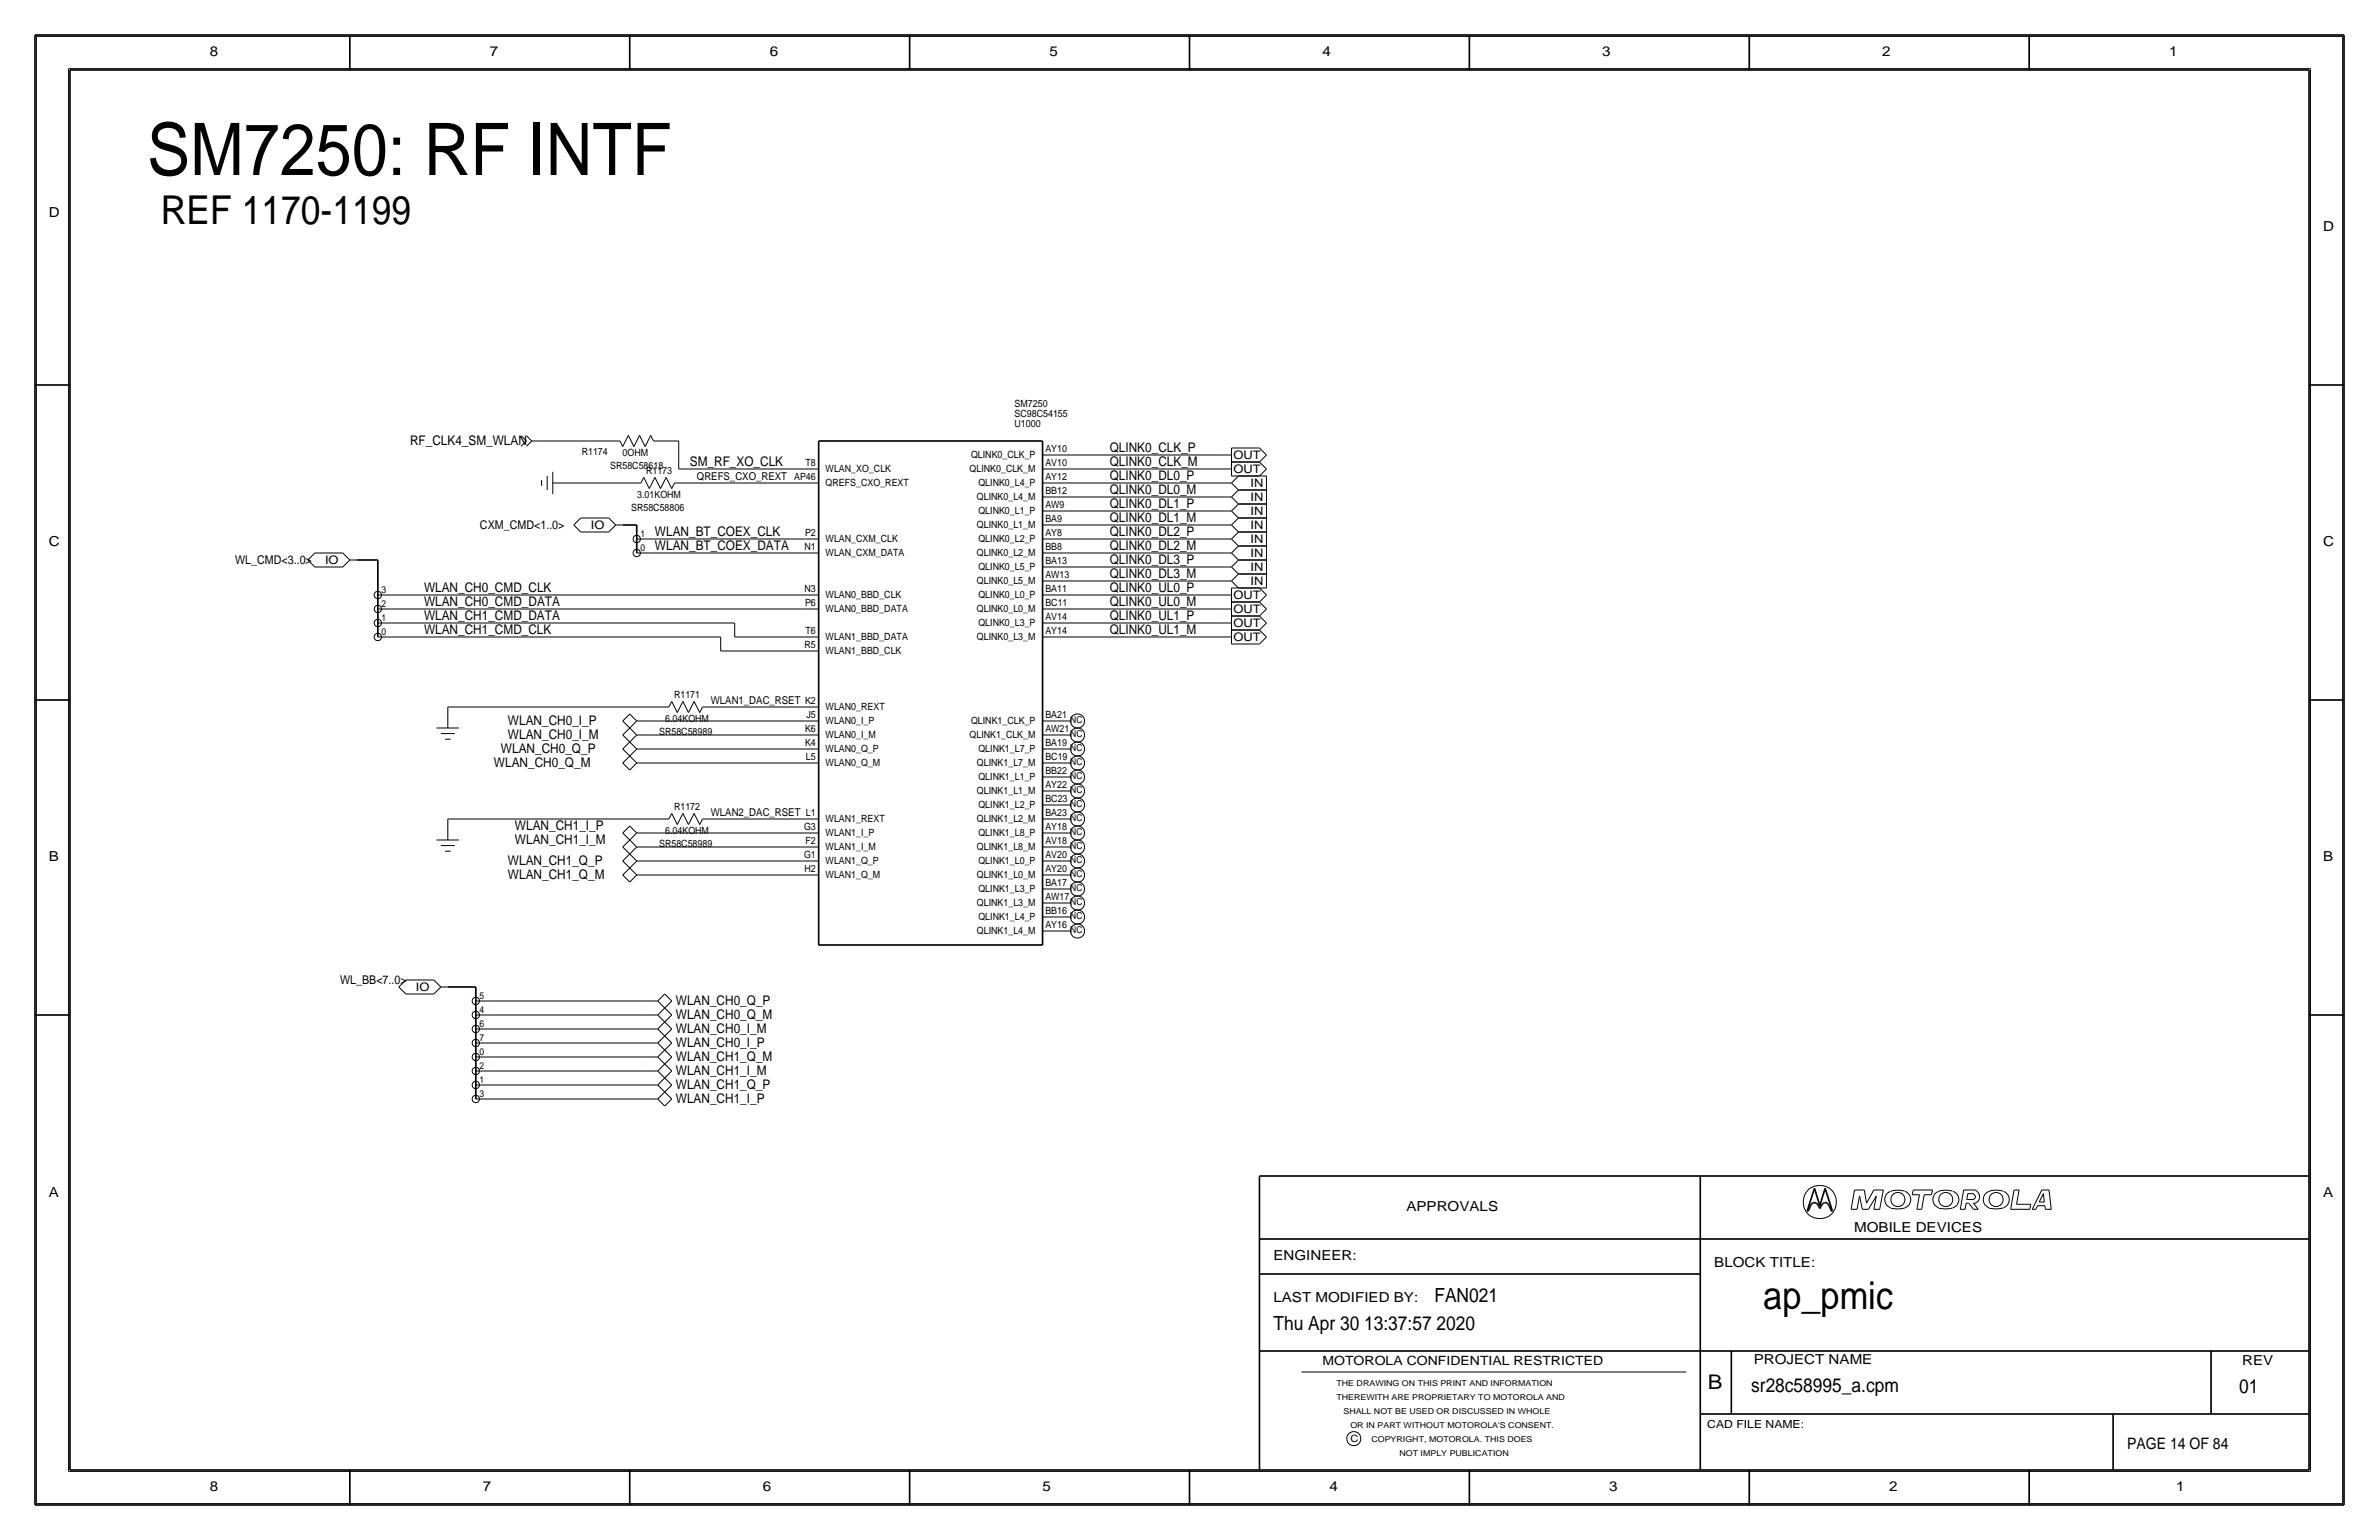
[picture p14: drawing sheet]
<svg xmlns="http://www.w3.org/2000/svg" width="432mm" height="279mm" viewBox="0 0 432 279" stroke-linecap="round" stroke-linejoin="round" font-family="sans-serif">
<defs><g id="words">
<text font-size="13.2" x="26.7" y="31.8">SM7250: RF INTF</text>
<text font-size="7.2" x="29.2" y="40.6">REF 1170-1199</text>
<text font-size="7" x="320" y="237.5">ap_pmic</text>
<text font-size="3.7" x="310" y="252.1">B</text>
<g font-size="3.5">
<text x="260.3" y="236.2">FAN021</text>
<text x="231.1" y="241.3">Thu Apr 30 13:37:57 2020</text>
<text x="317.9" y="252.6">sr28c58995_a.cpm</text>
<text x="406.4" y="252.7">01</text>
</g>
<text font-size="2.9" x="386.1" y="262.9">PAGE 14 OF 84</text>
<g font-size="2.5">
<text x="38.1" y="10.2">8</text>
<text x="88.9" y="10.2">7</text>
<text x="139.7" y="10.2">6</text>
<text x="190.5" y="10.2">5</text>
<text x="240" y="10.2">4</text>
<text x="290.8" y="10.2">3</text>
<text x="341.6" y="10.2">2</text>
<text x="393.7" y="10.2">1</text>
<text x="8.9" y="39.4">D</text>
<text x="421.6" y="41.9">D</text>
<text x="8.9" y="99.1">C</text>
<text x="421.6" y="99.1">C</text>
<text x="8.9" y="156.2">B</text>
<text x="421.6" y="156.2">B</text>
<text x="8.9" y="217.2">A</text>
<text x="255.3" y="219.7">APPROVALS</text>
<text x="421.6" y="217.2">A</text>
<text x="336.5" y="223.5">MOBILE DEVICES</text>
<text x="231.1" y="228.6">ENGINEER:</text>
<text x="311.1" y="229.9">BLOCK TITLE:</text>
<text x="231.1" y="236.2">LAST MODIFIED BY:</text>
<text x="318.3" y="247.5">PROJECT NAME</text>
<text x="407" y="247.6">REV</text>
<text x="38.1" y="270.5">8</text>
<text x="87.6" y="270.5">7</text>
<text x="138.4" y="270.5">6</text>
<text x="189.2" y="270.5">5</text>
<text x="241.3" y="270.5">4</text>
<text x="292.1" y="270.5">3</text>
<text x="342.9" y="270.5">2</text>
<text x="395" y="270.5">1</text>
</g>
<g font-size="2.4">
<text x="74.4" y="80.8">RF_CLK4_SM_WLAN</text>
<text x="201.4" y="82">QLINK0_CLK_P</text>
<text x="125.2" y="84.6">SM_RF_XO_CLK</text>
<text x="201.4" y="87.1">QLINK0_DL0_P</text>
<text x="201.4" y="89.7">QLINK0_DL0_M</text>
<text x="201.4" y="84.6">QLINK0_CLK_M</text>
<text x="201.4" y="92.2">QLINK0_DL1_P</text>
<text x="201.4" y="94.7">QLINK0_DL1_M</text>
<text x="118.9" y="99.8">WLAN_BT_COEX_DATA</text>
<text x="118.9" y="97.3">WLAN_BT_COEX_CLK</text>
<text x="201.4" y="97.3">QLINK0_DL2_P</text>
<text x="201.4" y="99.8">QLINK0_DL2_M</text>
<text x="77" y="107.4">WLAN_CH0_CMD_CLK</text>
<text x="201.4" y="107.4">QLINK0_UL0_P</text>
<text x="201.4" y="102.4">QLINK0_DL3_P</text>
<text x="201.4" y="104.9">QLINK0_DL3_M</text>
<text x="77" y="112.5">WLAN_CH1_CMD_DATA</text>
<text x="77" y="110">WLAN_CH0_CMD_DATA</text>
<text x="201.4" y="112.5">QLINK0_UL1_P</text>
<text x="201.4" y="110">QLINK0_UL0_M</text>
<text x="77" y="115.1">WLAN_CH1_CMD_CLK</text>
<text x="201.4" y="115.1">QLINK0_UL1_M</text>
<text x="92.2" y="131.6">WLAN_CH0_I_P</text>
<text x="90.9" y="136.7">WLAN_CH0_Q_P</text>
<text x="92.2" y="134.1">WLAN_CH0_I_M</text>
<text x="89.7" y="139.2">WLAN_CH0_Q_M</text>
<text x="93.5" y="150.6">WLAN_CH1_I_P</text>
<text x="93.5" y="153.2">WLAN_CH1_I_M</text>
<text x="92.2" y="157">WLAN_CH1_Q_P</text>
<text x="92.2" y="159.5">WLAN_CH1_Q_M</text>
<text x="122.7" y="182.4">WLAN_CH0_Q_P</text>
<text x="122.7" y="184.9">WLAN_CH0_Q_M</text>
<text x="122.7" y="190">WLAN_CH0_I_P</text>
<text x="122.7" y="187.5">WLAN_CH0_I_M</text>
<text x="122.7" y="197.6">WLAN_CH1_Q_P</text>
<text x="122.7" y="195.1">WLAN_CH1_I_M</text>
<text x="122.7" y="192.5">WLAN_CH1_Q_M</text>
<text x="122.7" y="200.2">WLAN_CH1_I_P</text>
</g>
<text font-size="2.3" x="240" y="247.6">MOTOROLA CONFIDENTIAL RESTRICTED</text>
<g font-size="2.2">
<text x="87.1" y="96">CXM_CMD&lt;1..0&gt;</text>
<text x="42.7" y="102.4">WL_CMD&lt;3..0&gt;</text>
<text x="61.7" y="178.6">WL_BB&lt;7..0&gt;</text>
</g>
<g font-size="2.1">
<text x="223.9" y="83.4">OUT</text>
<text x="223.9" y="85.9">OUT</text>
<text x="227" y="88.3">IN</text>
<text x="107.2" y="96">IO</text>
<text x="227" y="96">IN</text>
<text x="227" y="93.4">IN</text>
<text x="227" y="90.9">IN</text>
<text x="227" y="101">IN</text>
<text x="227" y="98.5">IN</text>
<text x="59" y="102.3">IO</text>
<text x="227" y="103.6">IN</text>
<text x="227" y="106.1">IN</text>
<text x="223.9" y="113.8">OUT</text>
<text x="223.9" y="111.3">OUT</text>
<text x="223.9" y="108.8">OUT</text>
<text x="223.9" y="116.4">OUT</text>
<text x="75.5" y="179.8">IO</text>
</g>
<g font-size="2">
<text x="126.5" y="87.1">QREFS_CXO_REXT</text>
<text x="129" y="127.8">WLAN1_DAC_RSET K2</text>
<text x="129" y="148.1">WLAN2_DAC_RSET L1</text>
<text x="309.9" y="259.1">CAD FILE NAME:</text>
</g>
<g font-size="1.8">
<text x="184.2" y="77.5">U1000</text>
<text x="184.2" y="73.8">SM7250</text>
<text x="184.2" y="75.7">SC98C54155</text>
<text x="105.6" y="82.5">R1174</text>
<text x="113" y="82.6">0OHM</text>
<text x="176.2" y="83.1">QLINK0_CLK_P</text>
<text x="189.7" y="82">AY10</text>
<text x="110.7" y="85.1">SR58C58618</text>
<text x="117.3" y="86">R1173</text>
<text x="144.1" y="87.1">AP46</text>
<text x="146.2" y="84.6">T8</text>
<text x="149.9" y="85.6">WLAN_XO_CLK</text>
<text x="149.9" y="88.2">QREFS_CXO_REXT</text>
<text x="176" y="85.7">QLINK0_CLK_M</text>
<text x="177.6" y="88.2">QLINK0_L4_P</text>
<text x="189.7" y="87.1">AY12</text>
<text x="189.7" y="89.7">BB12</text>
<text x="189.7" y="84.6">AV10</text>
<text x="114.6" y="92.7">SR58C58806</text>
<text x="115.7" y="90.3">3.01KOHM</text>
<text x="177.3" y="95.8">QLINK0_L1_M</text>
<text x="177.3" y="90.7">QLINK0_L4_M</text>
<text x="177.6" y="93.3">QLINK0_L1_P</text>
<text x="189.7" y="92.2">AW9</text>
<text x="189.7" y="94.7">BA9</text>
<text x="146" y="99.8">N1</text>
<text x="146.1" y="97.3">P2</text>
<text x="149.9" y="100.9">WLAN_CXM_DATA</text>
<text x="149.9" y="98.3">WLAN_CXM_CLK</text>
<text x="177.3" y="100.9">QLINK0_L2_M</text>
<text x="177.6" y="98.4">QLINK0_L2_P</text>
<text x="189.7" y="97.3">AY8</text>
<text x="189.7" y="99.8">BB8</text>
<text x="146" y="107.4">N3</text>
<text x="177.3" y="106">QLINK0_L5_M</text>
<text x="177.6" y="103.4">QLINK0_L5_P</text>
<text x="189.7" y="102.4">BA13</text>
<text x="189.7" y="104.9">AW13</text>
<text x="189.7" y="107.4">BA11</text>
<text x="146.1" y="110">P6</text>
<text x="149.9" y="111.1">WLAN0_BBD_DATA</text>
<text x="149.9" y="108.5">WLAN0_BBD_CLK</text>
<text x="177.3" y="111.1">QLINK0_L0_M</text>
<text x="177.6" y="113.6">QLINK0_L3_P</text>
<text x="177.6" y="108.5">QLINK0_L0_P</text>
<text x="189.7" y="112.5">AV14</text>
<text x="189.7" y="110">BC11</text>
<text x="146" y="117.6">R5</text>
<text x="146.2" y="115.1">T6</text>
<text x="149.9" y="116.1">WLAN1_BBD_DATA</text>
<text x="149.9" y="118.7">WLAN1_BBD_CLK</text>
<text x="177.3" y="116.1">QLINK0_L3_M</text>
<text x="189.7" y="115.1">AY14</text>
<text x="120.7" y="130.9">6.04KOHM</text>
<text x="122.3" y="126.7">R1171</text>
<text x="146.4" y="130.3">J5</text>
<text x="149.9" y="128.8">WLAN0_REXT</text>
<text x="149.9" y="131.3">WLAN0_I_P</text>
<text x="176.2" y="131.3">QLINK1_CLK_P</text>
<text x="189.7" y="130.3">BA21</text>
<text x="119.6" y="133.3">SR58C58989</text>
<text x="146.1" y="135.3">K4</text>
<text x="146.1" y="132.8">K6</text>
<text x="146.3" y="137.9">L5</text>
<text x="149.9" y="136.4">WLAN0_Q_P</text>
<text x="149.9" y="133.9">WLAN0_I_M</text>
<text x="176" y="133.9">QLINK1_CLK_M</text>
<text x="177.6" y="136.4">QLINK1_L7_P</text>
<text x="189.7" y="135.3">BA19</text>
<text x="189.7" y="137.9">BC19</text>
<text x="189.7" y="132.8">AW21</text>
<text x="149.9" y="139">WLAN0_Q_M</text>
<text x="177.3" y="139">QLINK1_L7_M</text>
<text x="177.6" y="141.5">QLINK1_L1_P</text>
<text x="189.7" y="140.5">BB22</text>
<text x="189.7" y="143">AY22</text>
<text x="122.3" y="147">R1172</text>
<text x="149.9" y="149.1">WLAN1_REXT</text>
<text x="177.3" y="149.2">QLINK1_L2_M</text>
<text x="177.3" y="144.1">QLINK1_L1_M</text>
<text x="177.6" y="146.6">QLINK1_L2_P</text>
<text x="189.7" y="145.5">BC23</text>
<text x="189.7" y="148.1">BA23</text>
<text x="119.6" y="153.7">SR58C58989</text>
<text x="120.7" y="151.2">6.04KOHM</text>
<text x="145.9" y="155.7">G1</text>
<text x="145.9" y="150.6">G3</text>
<text x="146.2" y="153.2">F2</text>
<text x="149.9" y="151.7">WLAN1_I_P</text>
<text x="149.9" y="154.2">WLAN1_I_M</text>
<text x="177.3" y="154.2">QLINK1_L8_M</text>
<text x="177.6" y="151.7">QLINK1_L8_P</text>
<text x="189.7" y="150.6">AY18</text>
<text x="189.7" y="153.2">AV18</text>
<text x="189.7" y="155.7">AV20</text>
<text x="146" y="158.2">H2</text>
<text x="149.9" y="156.8">WLAN1_Q_P</text>
<text x="149.9" y="159.3">WLAN1_Q_M</text>
<text x="177.3" y="159.3">QLINK1_L0_M</text>
<text x="177.6" y="161.8">QLINK1_L3_P</text>
<text x="177.6" y="156.8">QLINK1_L0_P</text>
<text x="189.7" y="160.8">BA17</text>
<text x="189.7" y="158.2">AY20</text>
<text x="177.3" y="164.4">QLINK1_L3_M</text>
<text x="177.6" y="166.9">QLINK1_L4_P</text>
<text x="189.7" y="165.9">BB16</text>
<text x="189.7" y="163.3">AW17</text>
<text x="177.3" y="169.5">QLINK1_L4_M</text>
<text x="189.7" y="168.4">AY16</text>
<text x="245.1" y="261.6">C</text>
</g>
<g font-size="1.7">
<text x="116.2" y="99.9">0</text>
<text x="116.2" y="97.4">1</text>
<text x="69.2" y="107.5">3</text>
<text x="69.2" y="112.6">1</text>
<text x="69.2" y="110.1">2</text>
<text x="69.2" y="115.2">0</text>
<text x="194.3" y="131.2">NC</text>
<text x="194.3" y="136.3">NC</text>
<text x="194.3" y="133.8">NC</text>
<text x="194.3" y="143.9">NC</text>
<text x="194.3" y="141.4">NC</text>
<text x="194.3" y="138.8">NC</text>
<text x="194.3" y="149">NC</text>
<text x="194.3" y="146.5">NC</text>
<text x="194.3" y="151.5">NC</text>
<text x="194.3" y="154.1">NC</text>
<text x="194.3" y="161.7">NC</text>
<text x="194.3" y="159.2">NC</text>
<text x="194.3" y="156.6">NC</text>
<text x="194.3" y="166.8">NC</text>
<text x="194.3" y="164.2">NC</text>
<text x="194.3" y="169.3">NC</text>
<text x="87" y="181.2">5</text>
<text x="87" y="183.7">4</text>
<text x="87" y="186.3">6</text>
<text x="87" y="188.8">7</text>
<text x="87" y="191.4">0</text>
<text x="87" y="193.9">2</text>
<text x="87" y="196.4">1</text>
<text x="87" y="199">3</text>
</g>
<g font-size="1.5">
<text x="242.6" y="251.5">THE DRAWING ON THIS PRINT AND INFORMATION</text>
<text x="242.6" y="254">THEREWITH ARE PROPRIETARY TO MOTOROLA AND</text>
<text x="243.8" y="256.5">SHALL NOT BE USED OR DISCUSSED IN WHOLE</text>
<text x="245.1" y="259.1">OR IN PART WITHOUT MOTOROLA'S CONSENT.</text>
<text x="248.9" y="261.6">COPYRIGHT, MOTOROLA. THIS DOES</text>
<text x="254" y="264.2">NOT IMPLY PUBLICATION</text>
</g>
</g></defs>
<g fill="none" stroke="#000" stroke-width=".18">
<path d="M6.6 6.6h418.6zM6.6 6.6v266.2zM12.4 12.4v254.6zM12.4 12.4h407zM419.4 12.4v254.6zM425.2 6.6v266.2zM94.6 79l1 1zM95.6 79l.9 1zM114 79l-1 2zM114 79l1.1 2zM116.1 79l1 2zM116.1 79l-1 2z"/>
<path d="M118.1 79l.5 1zM118.1 79l-1 2zM95.6 80l-1 1zM96.5 80l-.9 1zM96.5 80h1.3zM97.8 80h12.7zM98.3 87.1v1zM99.3 86.4v2.5zM100.3 87.6h2.6zM100.3 85.6v4.1zM102.9 87.6h11.4zM104.1 95.2l1.3 1.3z"/>
<path d="M105.4 94l-1.3 1.3zM105.4 96.5h5.1zM105.4 94h5.1zM110.5 80h2zM110.5 94l1.3 1.3zM111.8 95.2h1.2zM111.8 95.2l-1.3 1.3zM112.5 80l.5 1zM114.3 87.6h2zM115.6 97.8h2.5zM116.8 86.6l1.1 2zM116.8 86.6l-.5 1z"/>
<path d="M118.1 97.8h27.9zM118.6 80h2zM118.9 86.6l-1 2zM118.9 86.6l1 2zM120.7 80h2.5zM120.9 86.6l-1 2zM120.9 86.6l1 2zM122.4 87.6l-.5 1zM122.4 87.6h2.1zM123.2 85.1h22.8zM123.2 80v5.1zM124.5 87.6h21.5z"/>
<path d="M146 85.1h2.6zM146 97.8h2.6zM146 87.6h2.6zM189.2 97.8h2.6zM189.2 92.7h2.6zM189.2 95.2h2.6zM189.2 87.6h2.6zM189.2 90.2h2.6zM189.2 82.5h2.6zM189.2 85.1h2.6zM191.8 85.1h29.2zM191.8 82.5h29.2z"/>
<path d="M191.8 90.2h30.4zM191.8 95.2h30.4zM191.8 87.6h30.4zM191.8 92.7h30.4zM191.8 97.8h30.4zM221 85.1h2.5zM221 82.5h2.5zM222.2 97.8h1.3zM222.2 95.2h1.3zM222.2 92.7h1.3zM222.2 90.2h1.3zM222.2 87.6h1.3z"/>
<path d="M223.5 97.8l1.3 1.3zM223.5 95.2l1.3 1.3zM223.5 92.7l1.3 1.3zM223.5 90.2l1.3 1.2zM223.5 87.6l1.3 1.3zM223.5 83.8h5.1zM223.5 86.4h5.1zM223.5 83.8v2.6zM223.5 81.3h5.1zM223.5 81.3v2.5zM224.8 99.1h5.1zM224.8 96.5h5.1z"/>
<path d="M224.8 94h5.1zM224.8 91.4h5.1zM224.8 88.9h5.1zM224.8 86.4h5.1zM224.8 99.1l-1.3 1.2zM224.8 96.5l-1.3 1.3zM224.8 94l-1.3 1.3zM224.8 91.4l-1.3 1.3zM224.8 88.9l-1.3 1.3zM224.8 86.4l-1.3 1.2zM228.6 83.8l1.3 1.3zM228.6 81.3l1.3 1.3z"/>
<path d="M229.9 99.1v2.5zM229.9 96.5v2.6zM229.9 94v2.5zM229.9 91.4v2.6zM229.9 88.9v2.5zM229.9 86.4v2.5zM229.9 85.1l-1.3 1.3zM229.9 82.5l-1.3 1.3zM55.9 101.6l1.2 1.3zM57.1 102.9h5.1zM57.1 100.3h5.1zM57.1 100.3l-1.2 1.3z"/>
<path d="M62.2 100.3l1.3 1.3zM63.5 101.6h1.3zM63.5 101.6l-1.3 1.3zM68.6 107.9h2.5zM68.6 110.5h2.5zM68.6 113h2.5zM68.6 115.6h2.5zM71.1 115.6h59.7zM71.1 107.9h74.9zM71.1 110.5h74.9zM71.1 113h62.2zM115.6 100.3h2.5z"/>
<path d="M118.1 100.3h27.9zM130.8 115.6v2.5zM130.8 118.1h15.2zM133.3 113v2.6zM133.3 115.6h12.7zM146 115.6h2.6zM146 118.1h2.6zM146 110.5h2.6zM146 107.9h2.6zM146 100.3h2.6zM189.2 113h2.6zM189.2 115.6h2.6z"/>
<path d="M189.2 107.9h2.6zM189.2 110.5h2.6zM189.2 102.9h2.6zM189.2 105.4h2.6zM189.2 100.3h2.6zM191.8 100.3h30.4zM191.8 105.4h30.4zM191.8 110.5h29.2zM191.8 115.6h29.2zM191.8 102.9h30.4zM191.8 107.9h29.2zM191.8 113h29.2z"/>
<path d="M221 115.6h2.5zM221 113h2.5zM221 110.5h2.5zM221 107.9h2.5zM222.2 102.9h1.3zM222.2 105.4h1.3zM222.2 100.3h1.3zM223.5 102.9l1.3 1.2zM223.5 105.4l1.3 1.3zM223.5 100.3l1.3 1.3zM223.5 114.3h5.1zM223.5 116.8h5.1z"/>
<path d="M223.5 114.3v2.5zM223.5 111.8h5.1zM223.5 111.8v2.5zM223.5 109.2h5.1zM223.5 109.2v2.6zM223.5 106.7h5.1zM223.5 106.7v2.5zM224.8 101.6h5.1zM224.8 104.1h5.1zM224.8 106.7h5.1zM224.8 101.6l-1.3 1.3zM224.8 104.1l-1.3 1.3z"/>
<path d="M228.6 114.3l1.3 1.3zM228.6 111.8l1.3 1.2zM228.6 109.2l1.3 1.3zM228.6 106.7l1.3 1.2zM229.9 101.6v2.5zM229.9 104.1v2.6zM229.9 115.6l-1.3 1.2zM229.9 113l-1.3 1.3zM229.9 110.5l-1.3 1.3zM229.9 107.9l-1.3 1.3zM79.2 132.1h4.1zM80 133.1h2.5z"/>
<path d="M80.8 134.1h1zM81.3 128.3h38.1zM81.3 128.3v1.2zM81.3 129.5v2.6zM113 138.4l1.3 1.3zM113 135.9l1.3 1.3zM113 133.3l1.3 1.3zM113 130.8l1.3 1.3zM114.3 137.2l-1.3 1.2zM114.3 134.6l-1.3 1.3zM114.3 132.1l-1.3 1.2zM114.3 129.5l-1.3 1.3z"/>
<path d="M114.3 137.2l1.3 1.2zM114.3 134.6l1.3 1.3zM114.3 132.1l1.3 1.2zM114.3 129.5l1.3 1.3zM115.6 138.4h2.5zM115.6 135.9h2.5zM115.6 133.3h2.5zM115.6 130.8h2.5zM115.6 138.4l-1.3 1.3zM115.6 135.9l-1.3 1.3zM115.6 133.3l-1.3 1.3zM115.6 130.8l-1.3 1.3z"/>
<path d="M118.1 133.3h27.9zM118.1 130.8h27.9zM118.1 138.4h27.9zM118.1 135.9h27.9zM119.4 128.3h2zM121.9 127.3l-.5 1zM121.9 127.3l1 2zM124 127.3l-1.1 2zM124 127.3l1 2zM126 127.3l-1 2zM126 127.3l1 2zM127.5 128.3l-.5 1z"/>
<path d="M127.5 128.3h2zM129.5 128.3h16.5zM146 128.3h2.6zM146 135.9h2.6zM146 138.4h2.6zM146 130.8h2.6zM146 133.3h2.6zM189.2 135.9h2.6zM189.2 138.4h2.6zM189.2 130.8h2.6zM189.2 133.3h2.6zM191.8 138.4h2.5z"/>
<path d="M191.8 135.9h2.5zM191.8 133.3h2.5zM191.8 130.8h2.5zM79.2 152.4h4.1zM80 153.4h2.5zM80.8 154.4h1zM81.3 148.6h38.1zM81.3 148.6v1.3zM81.3 149.9v2.5zM113 158.8l1.3 1.2zM113 156.2l1.3 1.3zM113 153.7l1.3 1.2z"/>
<path d="M113 151.1l1.3 1.3zM114.3 157.5l-1.3 1.2zM114.3 154.9l-1.3 1.3zM114.3 152.4l-1.3 1.3zM114.3 149.9l-1.3 1.2zM114.3 157.5l1.3 1.3zM114.3 154.9l1.3 1.3zM114.3 152.4l1.3 1.3zM114.3 149.9l1.3 1.2zM115.6 158.8h2.5zM115.6 156.2h2.5zM115.6 153.7h2.5z"/>
<path d="M115.6 151.1h2.5zM115.6 158.8l-1.3 1.2zM115.6 156.2l-1.3 1.3zM115.6 153.7l-1.3 1.2zM115.6 151.1l-1.3 1.3zM118.1 153.7h27.9zM118.1 151.1h27.9zM118.1 158.8h27.9zM118.1 156.2h27.9zM119.4 148.6h2zM121.9 147.6l-.5 1zM121.9 147.6l1 2z"/>
<path d="M124 147.6l-1.1 2zM124 147.6l1 2zM126 147.6l-1 2zM126 147.6l1 2zM127.5 148.6l-.5 1zM127.5 148.6h2zM129.5 148.6h16.6zM146 148.6h2.6zM146 156.2h2.6zM146 158.8h2.6zM146 151.1h2.6zM146 153.7h2.6z"/>
<path d="M189.2 156.2h2.6zM189.2 158.8h2.6zM189.2 151.1h2.6zM189.2 153.7h2.6zM189.2 146h2.6zM189.2 148.6h2.6zM189.2 141h2.6zM189.2 143.5h2.6zM191.8 151.1h2.5zM191.8 148.6h2.5zM191.8 146h2.5zM191.8 143.5h2.5z"/>
<path d="M191.8 141h2.5zM191.8 158.8h2.5zM191.8 156.2h2.5zM191.8 153.7h2.5zM72.4 179.1l1.3 1.2zM73.7 177.8h5zM73.7 177.8l-1.3 1.3zM78.7 177.8l1.3 1.3zM80 179.1h1.3zM80 179.1l-1.3 1.2zM189.2 166.4h2.6zM189.2 168.9h2.6z"/>
<path d="M189.2 161.3h2.6zM189.2 163.8h2.6zM191.8 168.9h2.5zM191.8 166.4h2.5zM191.8 163.8h2.5zM191.8 161.3h2.5zM73.7 180.3h5zM86.4 191.8h2.5zM86.4 189.2h2.5zM86.4 186.7h2.5zM86.4 181.6h2.5zM86.4 184.1h2.5z"/>
<path d="M86.4 199.4h2.5zM86.4 196.8h2.5zM86.4 194.3h2.5zM88.9 189.2h27.9zM88.9 194.3h27.9zM88.9 184.1h27.9zM88.9 181.6h27.9zM88.9 186.7h27.9zM88.9 191.8h27.9zM88.9 196.8h27.9zM88.9 199.4h27.9zM116.8 199.4h2.6z"/>
<path d="M116.8 196.8h2.6zM116.8 194.3h2.6zM116.8 191.8h2.6zM116.8 189.2h2.6zM116.8 186.7h2.6zM116.8 184.1h2.6zM116.8 181.6h2.6zM119.4 199.4l1.2-1.3zM119.4 199.4l1.2 1.3zM119.4 196.8l1.2-1.2zM119.4 196.8l1.2 1.3zM119.4 194.3l1.2-1.3z"/>
<path d="M119.4 194.3l1.2 1.3zM119.4 191.8l1.2-1.3zM119.4 191.8l1.2 1.2zM119.4 189.2l1.2-1.2zM119.4 189.2l1.2 1.3zM119.4 186.7l1.2-1.3zM119.4 186.7l1.2 1.3zM119.4 184.1l1.2-1.2zM119.4 184.1l1.2 1.3zM119.4 181.6l1.2-1.3zM119.4 181.6l1.2 1.3zM120.6 198.1l1.3-1.2z"/>
<path d="M120.6 195.6l1.3-1.3zM120.6 193l1.3-1.2zM120.6 190.5l1.3-1.3zM120.6 188l1.3-1.3zM120.6 185.4l1.3-1.2zM120.6 182.9l1.3-1.3zM120.7 198.1l1.2 1.3zM120.7 195.6l1.2 1.2zM120.7 193l1.2 1.3zM120.7 190.5l1.2 1.3zM120.7 188l1.2 1.2zM120.7 185.4l1.2 1.3z"/>
<path d="M120.7 182.9l1.2 1.2zM120.7 180.3l1.2 1.3zM120.6 200.7l1.3-1.3zM336 219.4h1.1zM336.6 215.9h1.8zM336.6 215.9l-.6 3.5zM337.5 217l-.4 2.4zM337.5 217l.5 2.4zM338 219.4h1.1zM338.4 215.9l.4 2.4zM340.1 219.4h1.1zM340.1 215.9h1.7z"/>
<path d="M340.1 215.9l-1.3 2.4zM340.6 217l-1.5 2.4zM340.6 217l-.5 2.4zM341.8 215.9l-.6 3.5zM343.1 216.2a1.6 1.6 0 0 0-1 1.5 1.6 1.6 0 0 0 1.1 1.5M345.7 216.1h-.2a4 4 0 0 0-2.3 .1M345.7 216.2a1.59 1.59 0 0 1 1.1 1.5 1.59 1.59 0 0 1-1.1 1.5 5.1 5.1 0 0 1-2.5 0M347.1 216.8h1.3zM347.3 215.9l-.2 .9zM347.3 215.9h3.5zM347.9 219.4h.9zM348.4 216.8l-.5 2.6z"/>
<path d="M349.2 216.8l-.4 2.6zM349.2 216.8h1.4zM350.8 215.9l-.2 .9zM354.4 216.1a3.1 3.1 0 0 0-3.3 .7 1.62 1.62 0 0 0 .8 2.4M354.4 219.2a5.1 5.1 0 0 1-2.5 0M354.5 216.2a1.59 1.59 0 0 1 1 1.5 1.59 1.59 0 0 1-1 1.5M355.8 219.4h.9zM356.4 215.9l-.6 3.5zM356.4 215.9h2.2zM356.9 218.3l-.2 1.1zM356.9 218.3h.4zM357 217.6h1.2z"/>
<path d="M357.2 216.6l-.2 1zM357.2 216.6h1zM357.3 218.3l.9 1.1zM358.1 216.7a.5 .5 0 0 1 .4 .4 .5 .5 0 0 1-.4 .5M358.2 219.4h.9zM358.2 218.3l.9 1.1zM358.2 218.3h.4zM358.5 216a1.24 1.24 0 0 1 .8 1.1 1.24 1.24 0 0 1-.8 1.2M363.5 216.1a3.1 3.1 0 0 0-3.3 .7 1.62 1.62 0 0 0 .8 2.4M363.6 219.2a5.1 5.1 0 0 1-2.6 0M363.6 216.2a1.59 1.59 0 0 1 1.1 1.5 1.59 1.59 0 0 1-1.1 1.5M364.9 219.4h3.5z"/>
<path d="M365.6 215.9l-.7 3.5zM365.6 215.9h.9zM366 218.5h2.6zM366.5 215.9l-.5 2.6zM368.6 218.5l-.2 .9zM368.9 219.4h.6zM369.8 218.7h1.3zM369.8 218.7l-.3 .7zM370.1 218.1h.9zM370.6 215.9l-1.7 3.5zM370.6 215.9h1.3zM370.9 216.6l-.8 1.5z"/>
<path d="M370.9 216.6l.1 1.5zM371.1 218.7l.1 .7zM371.2 219.4h1.1zM371.9 215.9l.4 3.5zM236.2 248.9h69.9zM6.6 272.8h418.6zM12.4 267h407z"/>
<circle cx="115.6" cy="97.8" r=".67"/>
<circle cx="68.6" cy="113" r=".67"/>
<circle cx="68.6" cy="108" r=".67"/>
<circle cx="68.6" cy="115.6" r=".67"/>
<circle cx="68.6" cy="110.5" r=".67"/>
<circle cx="115.6" cy="100.3" r=".67"/>
<circle cx="195.6" cy="133.4" r="1.28"/>
<circle cx="195.6" cy="138.4" r="1.28"/>
<circle cx="195.6" cy="130.8" r="1.28"/>
<circle cx="195.6" cy="135.9" r="1.28"/>
<circle cx="195.6" cy="146.1" r="1.28"/>
<circle cx="195.6" cy="143.5" r="1.28"/>
<circle cx="195.6" cy="141" r="1.28"/>
<circle cx="195.6" cy="153.7" r="1.28"/>
<circle cx="195.6" cy="151.1" r="1.28"/>
<circle cx="195.6" cy="148.6" r="1.28"/>
<circle cx="195.6" cy="156.2" r="1.28"/>
<circle cx="195.6" cy="158.8" r="1.28"/>
<circle cx="195.6" cy="168.9" r="1.28"/>
<circle cx="195.6" cy="166.4" r="1.28"/>
<circle cx="195.6" cy="163.8" r="1.28"/>
<circle cx="195.6" cy="161.3" r="1.28"/>
<circle cx="86.4" cy="191.8" r=".67"/>
<circle cx="86.4" cy="186.7" r=".67"/>
<circle cx="86.4" cy="181.6" r=".67"/>
<circle cx="86.4" cy="184.2" r=".67"/>
<circle cx="86.4" cy="196.9" r=".67"/>
<circle cx="86.4" cy="194.3" r=".67"/>
<circle cx="86.4" cy="189.2" r=".67"/>
<circle cx="86.4" cy="199.4" r=".67"/>
<circle cx="330.3" cy="218.1" r="3"/>
<circle cx="344.5" cy="217.6" r="1.28"/>
<circle cx="353.2" cy="217.6" r="1.28"/>
<circle cx="362.3" cy="217.6" r="1.28"/>
<circle cx="245.7" cy="261" r="1.28"/>
</g>
<g fill="none" stroke="#000" stroke-width=".3">
<path d="M6.3 6.4v266.7zM6.4 6.4h419zM12.7 12.7h406.4zM12.7 12.7v254zM63.5 6.4v6.3zM114.3 6.4v6.3zM165.1 6.4v6.3zM215.9 6.3v6.4zM266.7 6.4v6.3zM317.5 6.4v6.3zM368.3 6.4v6.3zM419.1 12.7v254z"/>
<path d="M425.4 6.4v266.7zM6.3 69.8h6.4zM419.1 69.8h6.3zM113 95.2h2.6zM115.6 97.8v2.5zM115.6 95.3v2.5zM148.6 80h40.6zM148.6 80v91.4zM189.2 80v91.4zM64.8 101.6h3.8zM68.6 110.5v2.5zM68.6 107.9v2.6z"/>
<path d="M68.6 113v2.6zM68.6 101.6v6.3zM6.3 127h6.4zM419.1 127h6.3zM81.3 179.1h5.1zM86.4 179.1v2.5zM148.6 171.4h40.6zM6.3 184.1h6.4zM86.4 194.3v2.5zM86.4 196.8v2.6zM86.4 191.8v2.5zM86.4 189.2v2.6z"/>
<path d="M86.4 186.7v2.5zM86.4 184.1v2.6zM86.4 181.6v2.5zM419.1 184.1h6.3zM228.6 213.4v53.3zM228.6 213.4h190.5zM308.6 213.4v53.3zM328 219.7h.2zM328.4 219.4l-.2 .3zM328.6 218.8l-.2 .6zM328.8 218.5l-.2 .3zM329 218.3l.2-.1z"/>
<path d="M329 218.3l-.2 .2zM329.2 218.2h.2zM329.3 215.6l-1.3 4.1zM329.3 215.6l1 3.1zM329.4 218.2l.2 .1zM329.6 218.3l.3 .2zM329.9 218.5l.2 .3zM330.1 218.8l.2 .5zM330.5 218.8l-.2 .5zM330.8 218.5l-.3 .3zM331 218.3l-.2 .2zM331 218.3l.2-.1z"/>
<path d="M331.2 218.2h.2zM331.3 215.6l1.3 4.1zM331.3 215.6l-1 3.1zM331.4 218.2l.2 .1zM331.6 218.3l.2 .2zM331.8 218.5l.2 .3zM332 218.8l.3 .6zM332.3 219.4l.1 .3zM332.4 219.7h.2zM228.6 231.1h80zM228.6 224.8h190.5zM228.6 245.1h190.5z"/>
<path d="M308.6 256.5h110.5zM314.2 245.1v11.4zM383.5 256.5v10.2zM401.3 245.1v11.4zM6.4 273h419zM12.7 266.7h406.4zM63.5 266.7v6.4zM114.3 266.7v6.4zM165.1 266.7v6.4zM215.9 266.7v6.3zM266.7 266.7v6.4zM317.5 266.7v6.4z"/>
<path d="M368.3 266.7v6.4z"/>
</g>
<use href="#words"/>
</svg>
